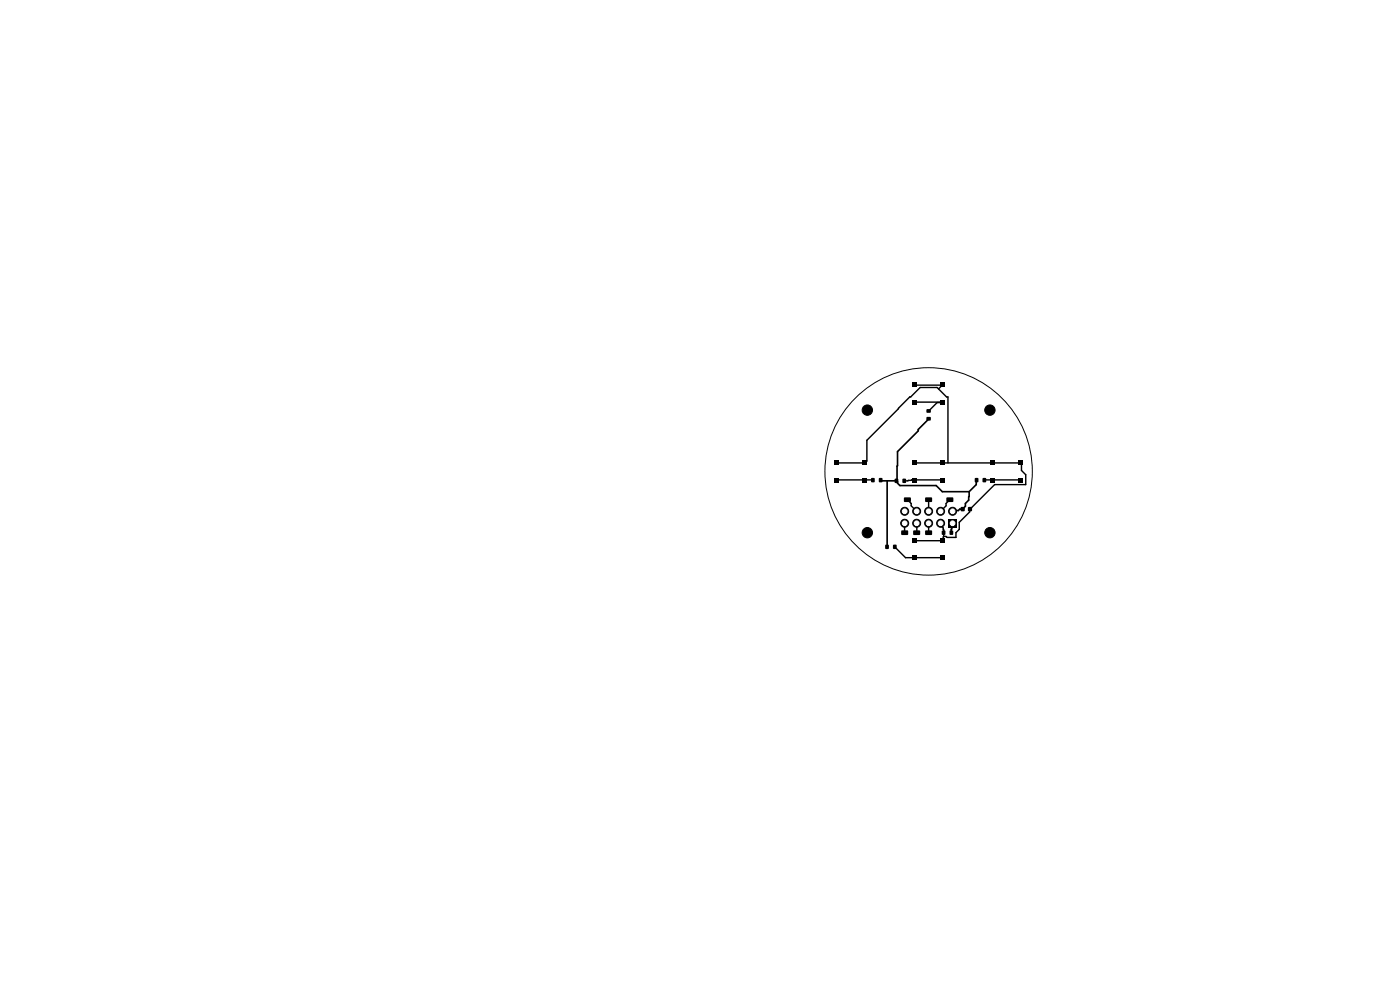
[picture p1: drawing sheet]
<svg xmlns="http://www.w3.org/2000/svg" width="297mm" height="210mm" viewBox="0 0 297 210" stroke-linecap="round" stroke-linejoin="round" font-family="sans-serif">
<g fill="#000">
<path d="M177 97.7h1v1h-1zM183 97.7h1v1h-1zM193.5 97.7h1v1h-1zM193.5 81.2h1v1h-1zM193.5 84.9h1v1h-1zM196.6 86.8h.8v.7h-.8zM196.6 88.5h.8v.7h-.8zM199.5 97.7h1v1h-1zM199.5 81.2h1v1h-1zM199.5 84.9h1v1h-1zM210 97.7h1v1h-1zM216 97.7h1v1h-1z"/>
<path d="M177 101.4h1v1h-1zM183 101.4h1v1h-1zM184.8 101.4h.7v.9h-.7zM186.5 101.4h.7v.9h-.7zM187.8 115.6h.7v.8h-.7zM189.5 115.6h.7v.8h-.7zM189.8 101.6h.7v.8h-.7zM191.5 101.6h.7v.8h-.7zM191.2 112.6l1.3-.1 .2 .9-.2 .1h-1.2l-.1-.2zM191.8 105.6l1.3-.1 .1 .9-.1 .1h-1.2l-.1-.2zM193.5 101.4h1v1h-1zM193.5 114.2h1v1h-1z"/>
<path d="M193.5 117.9h1v1h-1zM193.8 112.6l1.3-.1 .1 .9-.2 .1h-1.2l-.1-.2zM196.3 105.6l1.3-.1 .1 .9-.1 .1h-1.2l-.1-.2zM196.3 112.6l1.3-.1 .1 .9-.1 .1h-1.2l-.1-.2zM199.5 101.4h1v1h-1zM199.5 114.2h1v1h-1zM199.5 117.9h1v1h-1zM199.8 112.6h.7v.8h-.7zM201.2 110.2h1.7v1.7h-1.7zM201.5 112.6h.7v.8h-.7zM200.8 105.6l1.3-.1 .1 .9-.1 .1h-1.2l-.1-.2zM203.8 107.6h.8v.8h-.8z"/>
<path d="M205.4 107.6h.8v.8h-.8zM206.8 101.4h.7v.9h-.7zM208.5 101.4h.7v.9h-.7zM210 101.4h1v1h-1zM216 101.4h1v1h-1z"/>
</g>
<g fill="#000" stroke="#000" stroke-width=".21">
<circle cx="184" cy="87" r="1.1"/>
<circle cx="210" cy="87" r="1.1"/>
<circle cx="184" cy="113" r="1.1"/>
<circle cx="191.9" cy="108.5" r=".85"/>
<circle cx="191.9" cy="111" r=".85"/>
<circle cx="194.5" cy="111" r=".85"/>
<circle cx="194.5" cy="108.5" r=".85"/>
<circle cx="197" cy="108.5" r=".85"/>
<circle cx="197" cy="111" r=".85"/>
<circle cx="199.5" cy="108.5" r=".85"/>
<circle cx="199.5" cy="111" r=".85"/>
<circle cx="202.1" cy="108.5" r=".85"/>
<circle cx="210" cy="113" r="1.1"/>
</g>
<path d="M197 88.8l-2.2 2.3v.3l-4.4 4.4-.2 6.2M186.8 101.9l.2 .1h3.2M188.2 102v14M190.2 102l.2 .2v.3l.5 .5h7.7l1.3 1.3h5.7M201.8 113h.1M202.1 111v.7l-.3 .6v.7M204.2 108h-.6l-.3 .3h-1l-.2 .2M205.6 104.3l-.1 1.8-.7 .7v.6l-.6 .6M207.2 101.9l-.1 .9-1.5 1.5" fill="none" stroke="#000" stroke-width=".35"/>
<g fill="none" stroke="#000" stroke-width=".3">
<path d="M177.5 98.2h6M183.5 98.2l.4-.4v-4.4l9.1-9.2h.2l2-2h3.6l2 2h.3v14M183.5 98.2h.1M194 81.7h6M194 98.2h22.5M194 85.4h6M194 81.7h.1M197 87.2h.1M199.5 85.3l-.7 .1-1.8 1.8M200 81.7h.1M200 98.2h.1M200 81.7l-.9 .8"/>
<path d="M210.5 98.2h.1M216.5 98.2h.1M216.5 98.2l.2 .2v1.4l.9 .9v2.1h-6.6l-5.3 5.3v.5l-2.2 2.2v1.5l-.7 .7v1h-1.9l-.2-.2h-.5M177.5 101.9h7.7M183.5 101.8v.1M189.8 116h.1M189.8 116l2.3 2.3h7.9M191.9 111v2M192.5 106l.8 .8v.5l1.2 1.2M194 101.8v.1M194 118.3v.1M194.5 111h.1"/>
<path d="M194.5 113h.1M194.5 111v2M197 106v2.5M197 111v2M199.5 111h.1M199.5 111v.4l.6 .6 .1 .4v1.4M200 101.9l-6.6-.1-1.6 .2M200 118.3v.1M200.2 113h.1M200.2 113.8l-.2 .9h-6M201.5 106l-.8 .8v.5l-1.2 1.2M205.8 108h.1"/>
<path d="M208.8 101.9h7.7M210.5 101.8v.1"/>
</g>
<circle cx="197" cy="100" r="22" fill="none" stroke="#000" stroke-width=".21"/>
<g fill="#fff" stroke="#fff" stroke-width=".21">
<circle cx="202.1" cy="111" r=".5"/>
<circle cx="202.1" cy="108.5" r=".5"/>
<circle cx="199.5" cy="111" r=".5"/>
<circle cx="199.5" cy="108.5" r=".5"/>
<circle cx="197" cy="111" r=".5"/>
<circle cx="197" cy="108.5" r=".5"/>
<circle cx="194.5" cy="111" r=".5"/>
<circle cx="194.5" cy="108.5" r=".5"/>
<circle cx="191.9" cy="111" r=".5"/>
<circle cx="191.9" cy="108.5" r=".5"/>
</g>
</svg>
